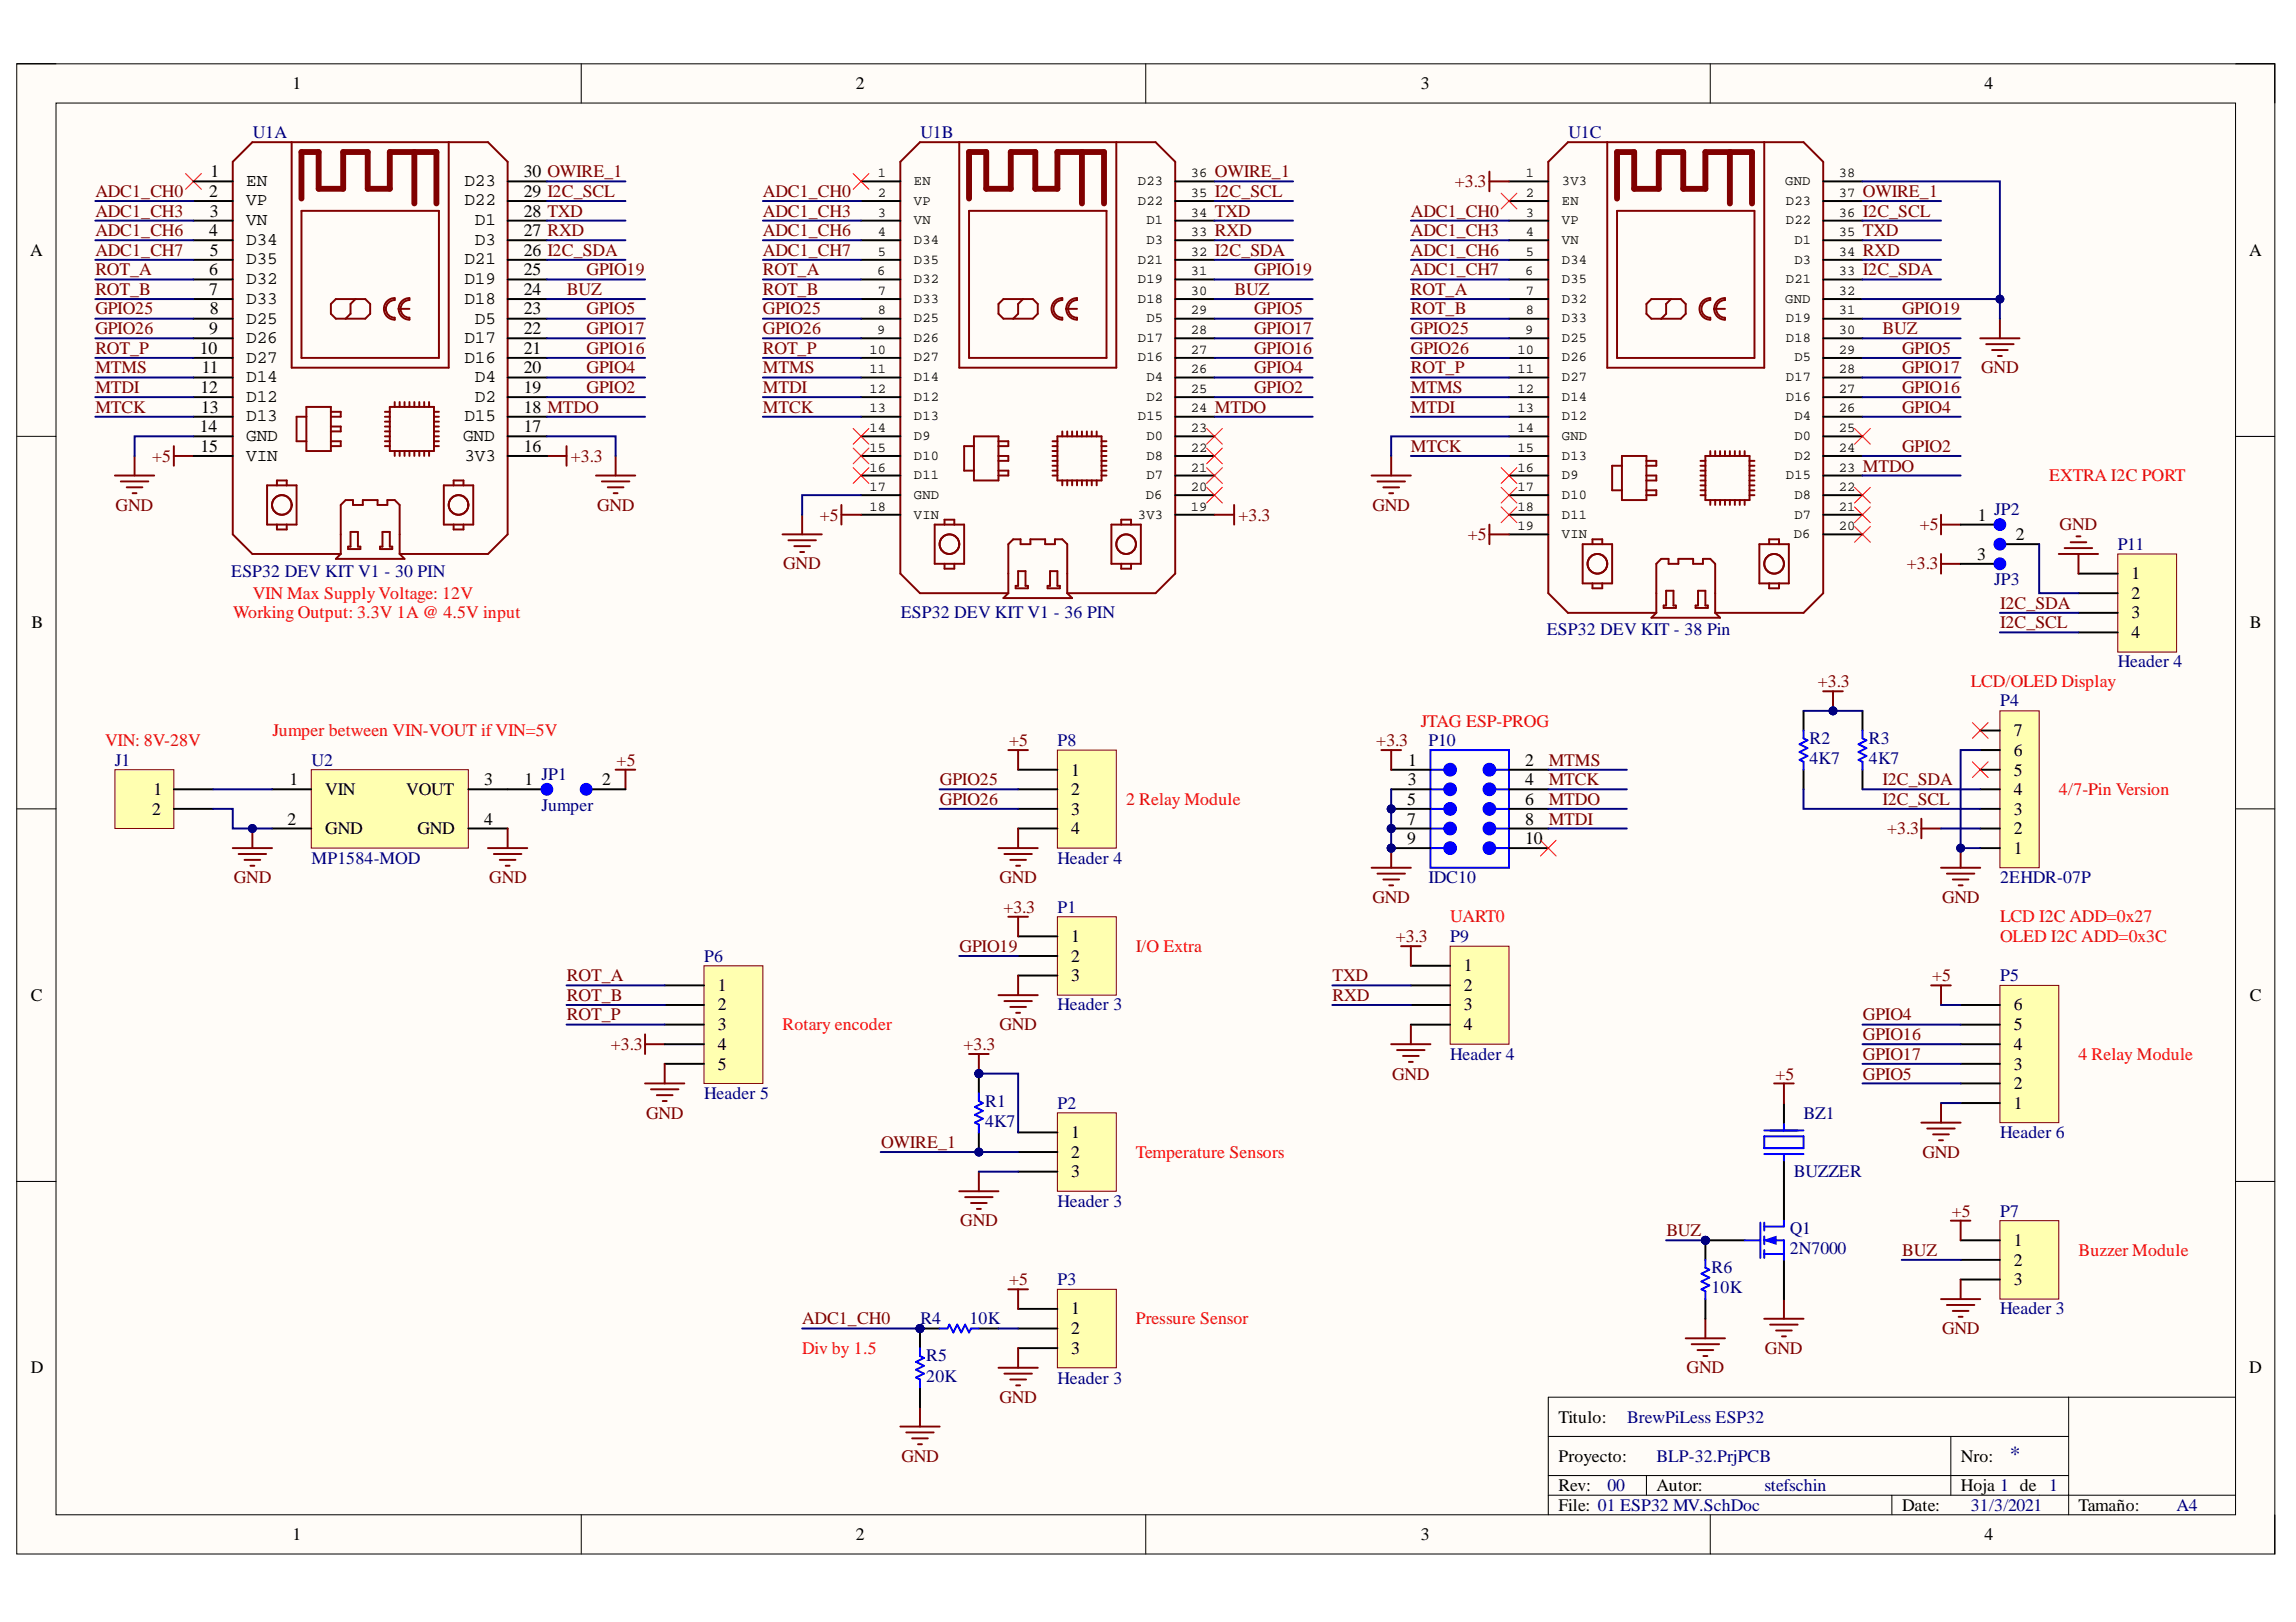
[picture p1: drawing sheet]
<svg xmlns="http://www.w3.org/2000/svg" width="297mm" height="210mm" viewBox="0 0 297 210" stroke-linecap="round" stroke-linejoin="round" font-family="sans-serif">
<defs><g id="words">
<text font-size="2.8" fill="#000080" x="260" y="189.1">*</text>
<g font-size="2.3">
<text x="37.9" y="11.6">1</text>
<text x="110.7" y="11.6">2</text>
<text x="183.8" y="11.6">3</text>
<text x="256.7" y="11.6">4</text>
<text x="27.2" y="23">1</text>
<text x="67.8" y="23">30 OWIRE_1</text>
<text x="27" y="25.5">2</text>
<text x="27.1" y="28">3</text>
<text x="31.9" y="24.1">EN</text>
<text x="31.9" y="26.6">VP</text>
<text x="31.9" y="29.1">VN</text>
<text x="60.1" y="26.6">D22</text>
<text x="60.1" y="24.1">D23</text>
<text x="61.4" y="29.1">D1</text>
<text x="67.8" y="28">28 TXD</text>
<text x="67.8" y="25.5">29 I2C_SCL</text>
<text x="3.9" y="33.1">A</text>
<text x="27" y="30.6">4</text>
<text x="27" y="35.6">6</text>
<text x="27.1" y="33.1">5</text>
<text x="31.9" y="31.7">D34</text>
<text x="31.9" y="34.2">D35</text>
<text x="60.1" y="34.2">D21</text>
<text x="61.4" y="31.7">D3</text>
<text x="67.8" y="35.6">25</text>
<text x="67.8" y="33.1">26 I2C_SDA</text>
<text x="67.8" y="30.6">27 RXD</text>
<text x="291" y="33.1">A</text>
<text x="27" y="38.2">7</text>
<text x="27.1" y="40.7">8</text>
<text x="31.9" y="36.7">D32</text>
<text x="31.9" y="39.3">D33</text>
<text x="31.9" y="41.9">D25</text>
<text x="60.1" y="39.3">D18</text>
<text x="60.1" y="36.7">D19</text>
<text x="61.4" y="41.9">D5</text>
<text x="67.8" y="40.7">23</text>
<text x="67.8" y="38.2">24</text>
<text x="25.9" y="45.8">10</text>
<text x="27" y="43.2">9</text>
<text x="31.9" y="44.4">D26</text>
<text x="31.9" y="46.9">D27</text>
<text x="60.1" y="46.9">D16</text>
<text x="60.1" y="44.4">D17</text>
<text x="67.8" y="45.8">21</text>
<text x="67.8" y="43.2">22</text>
<text x="25.9" y="50.9">12</text>
<text x="26" y="53.4">13</text>
<text x="26.1" y="48.3">11</text>
<text x="31.9" y="49.5">D14</text>
<text x="31.9" y="52">D12</text>
<text x="61.4" y="52">D2</text>
<text x="61.4" y="49.5">D4</text>
<text x="67.8" y="53.4">18 MTDO</text>
<text x="67.8" y="50.9">19</text>
<text x="67.8" y="48.3">20</text>
<text x="25.9" y="56">14</text>
<text x="25.9" y="58.5">15</text>
<text x="31.9" y="54.5">D13</text>
<text x="31.9" y="57.1">GND</text>
<text x="31.9" y="59.6">VIN</text>
<text x="59.9" y="57.1">GND</text>
<text x="60.1" y="59.6">3V3</text>
<text x="60.1" y="54.5">D15</text>
<text x="67.8" y="58.5">16</text>
<text x="67.8" y="56">17</text>
<text x="255.9" y="67.4">1</text>
<text x="260.8" y="69.9">2</text>
<text x="255.8" y="72.4">3</text>
<text x="275.7" y="75">1</text>
<text x="275.7" y="77.5">2</text>
<text x="4.1" y="81.3">B</text>
<text x="275.7" y="80">3</text>
<text x="275.7" y="82.6">4</text>
<text x="291" y="81.3">B</text>
<text x="260.5" y="95.3">7</text>
<text x="37.4" y="101.6">1</text>
<text x="62.6" y="101.6">3</text>
<text x="67.9" y="101.6">1</text>
<text x="77.9" y="101.6">2</text>
<text x="138.6" y="100.4">1</text>
<text x="182.1" y="101.6">3</text>
<text x="182.2" y="99.1">1</text>
<text x="197.3" y="101.6">4</text>
<text x="197.3" y="99.1">2</text>
<text x="260.5" y="100.4">5</text>
<text x="260.5" y="97.8">6</text>
<text x="19.7" y="105.4">2</text>
<text x="19.9" y="102.9">1</text>
<text x="37.2" y="106.7">2</text>
<text x="42.1" y="102.9">VIN</text>
<text x="42.1" y="108">GND</text>
<text x="52.6" y="102.9">VOUT</text>
<text x="54" y="108">GND</text>
<text x="62.6" y="106.7">4</text>
<text x="138.6" y="102.9">2</text>
<text x="138.6" y="105.4">3</text>
<text x="138.6" y="108">4</text>
<text x="182" y="104.2">5</text>
<text x="182" y="106.7">7</text>
<text x="197.3" y="104.2">6</text>
<text x="197.3" y="106.7">8</text>
<text x="260.5" y="108">2</text>
<text x="260.5" y="105.4">3</text>
<text x="260.5" y="102.9">4</text>
<text x="182" y="109.2">9</text>
<text x="197.3" y="109.2">10</text>
<text x="260.5" y="110.5">1</text>
<text x="138.6" y="121.9">1</text>
<text x="138.6" y="124.4">2</text>
<text x="189.4" y="125.7">1</text>
<text x="4" y="129.5">C</text>
<text x="92.9" y="128.2">1</text>
<text x="92.9" y="130.8">2</text>
<text x="138.6" y="127">3</text>
<text x="189.4" y="128.2">2</text>
<text x="189.4" y="130.8">3</text>
<text x="260.5" y="130.8">6</text>
<text x="291" y="129.5">C</text>
<text x="92.9" y="133.3">3</text>
<text x="92.9" y="135.9">4</text>
<text x="189.4" y="133.3">4</text>
<text x="260.5" y="135.9">4</text>
<text x="260.5" y="133.3">5</text>
<text x="92.9" y="138.4">5</text>
<text x="260.5" y="143.5">1</text>
<text x="260.5" y="141">2</text>
<text x="260.5" y="138.4">3</text>
<text x="138.6" y="147.3">1</text>
<text x="138.6" y="149.8">2</text>
<text x="138.6" y="152.4">3</text>
<text x="260.5" y="161.2">1</text>
<text x="260.5" y="163.8">2</text>
<text x="260.5" y="166.3">3</text>
<text x="138.6" y="170.1">1</text>
<text x="138.6" y="172.6">2</text>
<text x="4" y="177.7">D</text>
<text x="138.6" y="175.2">3</text>
<text x="291" y="177.7">D</text>
<text x="201.6" y="184.1">Titulo:</text>
<text x="201.6" y="189.2">Proyecto:</text>
<text x="253.7" y="189.2">Nro:</text>
<text x="201.6" y="195.5">File: 01 ESP32 MV.SchDoc</text>
<text x="201.6" y="193">Rev:</text>
<text x="214.3" y="193">Autor:</text>
<text x="246.1" y="195.5">Date:</text>
<text x="253.7" y="193">Hoja 1 de</text>
<text x="268.9" y="195.5">Tamaño:</text>
<text x="37.9" y="199.3">1</text>
<text x="110.7" y="199.3">2</text>
<text x="183.8" y="199.3">3</text>
<text x="256.7" y="199.3">4</text>
</g>
<g font-size="2.3" fill="#000080">
<text x="32.7" y="17.9">U1A</text>
<text x="119.1" y="17.9">U1B</text>
<text x="202.9" y="17.9">U1C</text>
<text x="258" y="66.6">JP2</text>
<text x="274" y="71.2">P11</text>
<text x="29.9" y="74.6">ESP32 DEV KIT V1 - 30 PIN</text>
<text x="258" y="75.7">JP3</text>
<text x="116.5" y="80">ESP32 DEV KIT V1 - 36 PIN</text>
<text x="200.1" y="82.2">ESP32 DEV KIT - 38 Pin</text>
<text x="274" y="86.4">Header 4</text>
<text x="258.8" y="91.4">P4</text>
<text x="14.9" y="99.1">J1</text>
<text x="40.3" y="99.1">U2</text>
<text x="70.1" y="100.9">JP1</text>
<text x="136.8" y="96.6">P8</text>
<text x="184.8" y="96.6">P10</text>
<text x="234.1" y="96.3">R2</text>
<text x="234.1" y="98.9">4K7</text>
<text x="241.8" y="96.3">R3</text>
<text x="241.8" y="98.9">4K7</text>
<text x="70.1" y="104.9">Jumper</text>
<text x="40.3" y="111.8">MP1584-MOD</text>
<text x="136.8" y="111.8">Header 4</text>
<text x="136.8" y="118.1">P1</text>
<text x="184.8" y="114.3">IDC10</text>
<text x="258.8" y="114.3">2EHDR-07P</text>
<text x="91.1" y="124.4">P6</text>
<text x="187.6" y="121.9">P9</text>
<text x="136.8" y="130.8">Header 3</text>
<text x="258.8" y="127">P5</text>
<text x="187.6" y="137.2">Header 4</text>
<text x="91.1" y="142.2">Header 5</text>
<text x="127.4" y="143.3">R1</text>
<text x="136.8" y="143.5">P2</text>
<text x="127.4" y="145.8">4K7</text>
<text x="233.3" y="144.8">BZ1</text>
<text x="258.8" y="147.3">Header 6</text>
<text x="232.1" y="152.4">BUZZER</text>
<text x="136.8" y="156.2">Header 3</text>
<text x="231.6" y="159.7">Q1</text>
<text x="258.8" y="157.4">P7</text>
<text x="136.8" y="166.3">P3</text>
<text x="221.4" y="164.8">R6</text>
<text x="221.4" y="167.3">10K</text>
<text x="231.6" y="162.3">2N7000</text>
<text x="119.1" y="171.4">R4</text>
<text x="125.4" y="171.4">10K</text>
<text x="258.8" y="170.1">Header 3</text>
<text x="119.8" y="176.2">R5</text>
<text x="119.8" y="178.8">20K</text>
<text x="136.8" y="179">Header 3</text>
<text x="210.5" y="184.1">BrewPiLess ESP32</text>
<text x="214.3" y="189.2">BLP-32.PrjPCB</text>
<text x="208" y="193">00</text>
<text x="228.3" y="193">stefschin</text>
<text x="255" y="195.5">31/3/2021</text>
<text x="265.1" y="193">1</text>
<text x="281.6" y="195.5">A4</text>
</g>
<g font-size="2.3" fill="#800000">
<text x="157.2" y="23">OWIRE_1</text>
<text x="12.3" y="25.5">ADC1_CH0</text>
<text x="12.3" y="28">ADC1_CH3</text>
<text x="98.7" y="25.5">ADC1_CH0</text>
<text x="98.7" y="28">ADC1_CH3</text>
<text x="157.2" y="25.5">I2C_SCL</text>
<text x="157.2" y="28">TXD</text>
<text x="182.5" y="28">ADC1_CH0</text>
<text x="188.2" y="24.2">+3.3</text>
<text x="241" y="28">I2C_SCL</text>
<text x="241" y="25.5">OWIRE_1</text>
<text x="12.3" y="35.6">ROT_A</text>
<text x="12.3" y="30.6">ADC1_CH6</text>
<text x="12.3" y="33.1">ADC1_CH7</text>
<text x="75.9" y="35.6">GPIO19</text>
<text x="98.7" y="35.6">ROT_A</text>
<text x="98.7" y="30.6">ADC1_CH6</text>
<text x="98.7" y="33.1">ADC1_CH7</text>
<text x="157.2" y="33.1">I2C_SDA</text>
<text x="157.2" y="30.6">RXD</text>
<text x="162.3" y="35.6">GPIO19</text>
<text x="182.5" y="30.6">ADC1_CH3</text>
<text x="182.5" y="33.1">ADC1_CH6</text>
<text x="182.5" y="35.6">ADC1_CH7</text>
<text x="241" y="35.6">I2C_SDA</text>
<text x="241" y="30.6">TXD</text>
<text x="241" y="33.1">RXD</text>
<text x="12.3" y="38.2">ROT_B</text>
<text x="12.3" y="40.7">GPIO25</text>
<text x="73.4" y="38.2">BUZ</text>
<text x="75.9" y="40.7">GPIO5</text>
<text x="98.7" y="38.2">ROT_B</text>
<text x="98.7" y="40.7">GPIO25</text>
<text x="159.7" y="38.2">BUZ</text>
<text x="162.3" y="40.7">GPIO5</text>
<text x="182.5" y="38.2">ROT_A</text>
<text x="182.5" y="40.7">ROT_B</text>
<text x="246.1" y="40.7">GPIO19</text>
<text x="12.3" y="45.8">ROT_P</text>
<text x="12.3" y="43.2">GPIO26</text>
<text x="75.9" y="45.8">GPIO16</text>
<text x="75.9" y="43.2">GPIO17</text>
<text x="98.7" y="45.8">ROT_P</text>
<text x="98.7" y="43.2">GPIO26</text>
<text x="162.3" y="45.8">GPIO16</text>
<text x="162.3" y="43.2">GPIO17</text>
<text x="182.5" y="43.2">GPIO25</text>
<text x="182.5" y="45.8">GPIO26</text>
<text x="243.6" y="43.2">BUZ</text>
<text x="246.1" y="45.8">GPIO5</text>
<text x="12.3" y="48.3">MTMS</text>
<text x="12.3" y="50.9">MTDI</text>
<text x="12.3" y="53.4">MTCK</text>
<text x="75.9" y="48.3">GPIO4</text>
<text x="75.9" y="50.9">GPIO2</text>
<text x="98.7" y="48.3">MTMS</text>
<text x="98.7" y="50.9">MTDI</text>
<text x="98.7" y="53.4">MTCK</text>
<text x="157.2" y="53.4">MTDO</text>
<text x="162.3" y="48.3">GPIO4</text>
<text x="162.3" y="50.9">GPIO2</text>
<text x="182.5" y="48.3">ROT_P</text>
<text x="182.5" y="50.9">MTMS</text>
<text x="182.5" y="53.4">MTDI</text>
<text x="246.1" y="50.9">GPIO16</text>
<text x="246.1" y="48.3">GPIO17</text>
<text x="246.1" y="53.4">GPIO4</text>
<text x="256.3" y="48.3">GND</text>
<text x="19.7" y="59.8">+5</text>
<text x="73.9" y="59.8">+3.3</text>
<text x="182.5" y="58.5">MTCK</text>
<text x="246.1" y="58.5">GPIO2</text>
<text x="241" y="61">MTDO</text>
<text x="15" y="66.1">GND</text>
<text x="77.2" y="66.1">GND</text>
<text x="106.1" y="67.4">+5</text>
<text x="160.2" y="67.4">+3.3</text>
<text x="177.6" y="66.1">GND</text>
<text x="189.9" y="69.9">+5</text>
<text x="248.4" y="68.6">+5</text>
<text x="266.5" y="68.6">GND</text>
<text x="101.3" y="73.7">GND</text>
<text x="246.7" y="73.7">+3.3</text>
<text x="258.8" y="81.3">I2C_SCL</text>
<text x="258.8" y="78.8">I2C_SDA</text>
<text x="235.2" y="88.9">+3.3</text>
<text x="79.8" y="99.1">+5</text>
<text x="121.6" y="101.6">GPIO25</text>
<text x="130.6" y="96.6">+5</text>
<text x="178.1" y="96.6">+3.3</text>
<text x="200.4" y="99.1">MTMS</text>
<text x="200.4" y="101.6">MTCK</text>
<text x="243.6" y="101.6">I2C_SDA</text>
<text x="121.6" y="104.2">GPIO26</text>
<text x="200.4" y="106.7">MTDI</text>
<text x="200.4" y="104.2">MTDO</text>
<text x="243.6" y="104.2">I2C_SCL</text>
<text x="244.1" y="108">+3.3</text>
<text x="30.3" y="114.3">GND</text>
<text x="63.3" y="114.3">GND</text>
<text x="129.3" y="114.3">GND</text>
<text x="129.8" y="118.1">+3.3</text>
<text x="177.6" y="116.8">GND</text>
<text x="251.2" y="116.8">GND</text>
<text x="124.1" y="123.2">GPIO19</text>
<text x="180.6" y="121.9">+3.3</text>
<text x="73.4" y="127">ROT_A</text>
<text x="73.4" y="129.5">ROT_B</text>
<text x="172.4" y="127">TXD</text>
<text x="172.4" y="129.5">RXD</text>
<text x="250" y="127">+5</text>
<text x="73.4" y="132">ROT_P</text>
<text x="79" y="135.9">+3.3</text>
<text x="124.6" y="135.9">+3.3</text>
<text x="129.3" y="133.3">GND</text>
<text x="241" y="134.6">GPIO16</text>
<text x="241" y="137.2">GPIO17</text>
<text x="241" y="132">GPIO4</text>
<text x="180.1" y="139.7">GND</text>
<text x="229.7" y="139.7">+5</text>
<text x="241" y="139.7">GPIO5</text>
<text x="83.6" y="144.8">GND</text>
<text x="114" y="148.6">OWIRE_1</text>
<text x="248.7" y="149.8">GND</text>
<text x="124.2" y="158.7">GND</text>
<text x="215.6" y="160">BUZ</text>
<text x="252.5" y="157.4">+5</text>
<text x="130.6" y="166.3">+5</text>
<text x="246.1" y="162.5">BUZ</text>
<text x="103.8" y="171.4">ADC1_CH0</text>
<text x="251.2" y="172.6">GND</text>
<text x="218.2" y="177.7">GND</text>
<text x="228.3" y="175.2">GND</text>
<text x="129.3" y="181.6">GND</text>
<text x="116.6" y="189.2">GND</text>
</g>
<g font-size="2.3" fill="#f00">
<text x="265.1" y="62.3">EXTRA I2C PORT</text>
<text x="32.7" y="77.5">VIN Max Supply Voltage: 12V</text>
<text x="30.2" y="80">Working Output: 3.3V 1A @ 4.5V input</text>
<text x="255" y="88.9">LCD/OLED Display</text>
<text x="35.2" y="95.3">Jumper between VIN-VOUT ifVIN=5V</text>
<text x="183.8" y="94">JTAG ESP-PROG</text>
<text x="13.6" y="96.6">VIN: 8V-28V</text>
<text x="145.7" y="104.2">2 Relay Module</text>
<text x="266.4" y="102.9">4/7-Pin Version</text>
<text x="187.6" y="119.4">UART0</text>
<text x="258.8" y="119.4">LCD I2C ADD=0x27</text>
<text x="147" y="123.2">I/O Extra</text>
<text x="258.8" y="121.9">OLED I2C ADD=0x3C</text>
<text x="101.2" y="133.3">Rotary encoder</text>
<text x="268.9" y="137.2">4 Relay Module</text>
<text x="147" y="149.8">Temperature Sensors</text>
<text x="268.9" y="162.5">Buzzer Module</text>
<text x="147" y="171.4">Pressure Sensor</text>
<text x="103.8" y="175.2">Div by 1.5</text>
</g>
<g font-size="1.8">
<text x="113.6" y="23">1</text>
<text x="118.2" y="24">EN</text>
<text x="147.2" y="24">D23</text>
<text x="154.1" y="23">36</text>
<text x="197.4" y="23">1</text>
<text x="202.1" y="24">3V3</text>
<text x="231" y="24">GND</text>
<text x="237.9" y="23">38</text>
<text x="113.6" y="25.5">2</text>
<text x="113.6" y="28">3</text>
<text x="118.2" y="26.5">VP</text>
<text x="118.2" y="29">VN</text>
<text x="147.2" y="26.5">D22</text>
<text x="148.3" y="29">D1</text>
<text x="154.1" y="28">34</text>
<text x="154.1" y="25.5">35</text>
<text x="197.4" y="25.5">2</text>
<text x="197.4" y="28">3</text>
<text x="202.1" y="26.5">EN</text>
<text x="202.1" y="29">VP</text>
<text x="231" y="29">D22</text>
<text x="231" y="26.5">D23</text>
<text x="237.9" y="28">36</text>
<text x="237.9" y="25.5">37</text>
<text x="113.5" y="35.6">6</text>
<text x="113.6" y="30.6">4</text>
<text x="113.6" y="33.1">5</text>
<text x="118.2" y="31.6">D34</text>
<text x="118.2" y="34.1">D35</text>
<text x="147.2" y="34.1">D21</text>
<text x="148.3" y="31.6">D3</text>
<text x="154.1" y="35.6">31</text>
<text x="154.1" y="33.1">32</text>
<text x="154.1" y="30.6">33</text>
<text x="197.3" y="35.6">6</text>
<text x="197.4" y="30.6">4</text>
<text x="197.4" y="33.1">5</text>
<text x="202.1" y="31.6">VN</text>
<text x="202.1" y="34.1">D34</text>
<text x="232.1" y="34.1">D3</text>
<text x="232.1" y="31.6">D1</text>
<text x="237.9" y="35.6">33</text>
<text x="237.9" y="33.1">34</text>
<text x="237.9" y="30.6">35</text>
<text x="113.6" y="38.2">7</text>
<text x="113.6" y="40.7">8</text>
<text x="118.2" y="36.6">D32</text>
<text x="118.2" y="39.2">D33</text>
<text x="118.2" y="41.7">D25</text>
<text x="147.2" y="39.2">D18</text>
<text x="147.2" y="36.6">D19</text>
<text x="148.3" y="41.7">D5</text>
<text x="154.1" y="40.7">29</text>
<text x="154.1" y="38.2">30</text>
<text x="197.4" y="38.2">7</text>
<text x="197.4" y="40.7">8</text>
<text x="202.1" y="36.6">D35</text>
<text x="202.1" y="39.2">D32</text>
<text x="202.1" y="41.7">D33</text>
<text x="231" y="39.2">GND</text>
<text x="231" y="41.7">D19</text>
<text x="231" y="36.6">D21</text>
<text x="237.9" y="40.7">31</text>
<text x="237.9" y="38.2">32</text>
<text x="112.5" y="45.8">10</text>
<text x="113.5" y="43.2">9</text>
<text x="118.2" y="44.2">D26</text>
<text x="118.2" y="46.8">D27</text>
<text x="147.2" y="46.8">D16</text>
<text x="147.2" y="44.2">D17</text>
<text x="154.1" y="45.8">27</text>
<text x="154.1" y="43.2">28</text>
<text x="196.3" y="45.8">10</text>
<text x="197.3" y="43.2">9</text>
<text x="202.1" y="44.2">D25</text>
<text x="202.1" y="46.8">D26</text>
<text x="231" y="44.2">D18</text>
<text x="232.1" y="46.8">D5</text>
<text x="237.9" y="45.8">29</text>
<text x="237.9" y="43.2">30</text>
<text x="112.5" y="48.3">11</text>
<text x="112.5" y="50.8">12</text>
<text x="112.5" y="53.3">13</text>
<text x="118.2" y="49.3">D14</text>
<text x="118.2" y="51.8">D12</text>
<text x="148.3" y="51.8">D2</text>
<text x="148.3" y="49.3">D4</text>
<text x="154.1" y="53.3">24</text>
<text x="154.1" y="50.8">25</text>
<text x="154.1" y="48.3">26</text>
<text x="196.3" y="48.3">11</text>
<text x="196.3" y="50.8">12</text>
<text x="196.3" y="53.3">13</text>
<text x="202.1" y="49.3">D27</text>
<text x="202.1" y="51.8">D14</text>
<text x="231" y="51.8">D16</text>
<text x="231" y="49.3">D17</text>
<text x="237.9" y="53.3">26</text>
<text x="237.9" y="50.8">27</text>
<text x="237.9" y="48.3">28</text>
<text x="112.5" y="56">14</text>
<text x="112.5" y="58.5">15</text>
<text x="118.2" y="54.4">D13</text>
<text x="118.2" y="57">D9</text>
<text x="118.2" y="59.5">D10</text>
<text x="147.2" y="54.4">D15</text>
<text x="148.3" y="57">D0</text>
<text x="148.3" y="59.5">D8</text>
<text x="154.1" y="56">23</text>
<text x="154.1" y="58.5">22</text>
<text x="196.3" y="58.5">15</text>
<text x="196.3" y="56">14</text>
<text x="202.1" y="54.4">D12</text>
<text x="202.1" y="59.5">D13</text>
<text x="202.1" y="57">GND</text>
<text x="232.1" y="57">D0</text>
<text x="232.1" y="59.5">D2</text>
<text x="232.1" y="54.4">D4</text>
<text x="237.9" y="56">25</text>
<text x="237.9" y="58.5">24</text>
<text x="112.5" y="63.6">17</text>
<text x="112.5" y="61">16</text>
<text x="118.2" y="64.6">GND</text>
<text x="118.2" y="62">D11</text>
<text x="148.2" y="64.6">D6</text>
<text x="148.3" y="62">D7</text>
<text x="154.1" y="63.6">20</text>
<text x="154.1" y="61">21</text>
<text x="196.3" y="61">16</text>
<text x="196.3" y="63.6">17</text>
<text x="202.1" y="62">D9</text>
<text x="202.1" y="64.6">D10</text>
<text x="231" y="62">D15</text>
<text x="232.1" y="64.6">D8</text>
<text x="237.9" y="61">23</text>
<text x="237.9" y="63.6">22</text>
<text x="112.5" y="66.1">18</text>
<text x="118.2" y="67.1">VIN</text>
<text x="147.2" y="67.1">3V3</text>
<text x="154.1" y="66.1">19</text>
<text x="196.3" y="68.6">19</text>
<text x="196.3" y="66.1">18</text>
<text x="202.1" y="69.6">VIN</text>
<text x="202.1" y="67.1">D11</text>
<text x="232.1" y="69.6">D6</text>
<text x="232.1" y="67.1">D7</text>
<text x="237.9" y="68.6">20</text>
<text x="237.9" y="66.1">21</text>
</g>
</g></defs>
<path d="M2.2 8.3h292.1v192.8h-292.1z" fill-rule="evenodd" fill="#fffcf8"/>
<path d="M2.2 8.3h292.1v192.8h-292.1z" fill="none" stroke="#000" stroke-width=".13"/>
<path d="M7.2 13.3h282v182.7h-282z" fill-rule="evenodd" fill="#fffcf8"/>
<g fill="none" stroke="#000" stroke-width=".13">
<path d="M2.2 8.3h5M7.2 13.3h282v182.7h-282zM75.2 8.3v5M148.2 8.3v5M221.3 8.3v5M289.2 8.3h5.1v5M2.2 56.5h5M289.2 56.5h5.1M2.2 104.7h5M289.2 104.7h5.1M2.2 152.9h5M289.2 152.9h5.1"/>
<path d="M75.2 196v5.1M148.2 196v5.1M200.3 185.9h67.3M200.3 193.5h88.9M200.3 191h67.3M213 191v2.5M221.3 196v5.1M244.8 193.5v2.5M252.4 185.9v7.6M267.6 180.8v15.2M289.2 180.8h-88.9v15.2M294.3 196v5.1"/>
</g>
<g fill="none" stroke="#800000" stroke-width=".25">
<path d="M17.4 59v2.5M70.8 59h2.5M73.3 57.7v2.6M79.6 59v2.5M14.9 61.5h5M15.6 62.3h3.6M16.4 63.1h2M17.2 63.8h.5M77.1 61.5h5.1M77.9 62.3h3.5M78.6 63.1h2.1M79.4 63.8h.5"/>
<path d="M83.5 133.9v2.5M83.5 135.1h2.5"/>
</g>
<path d="M24 22.5l2 2M26 22.5l-2 2" fill="none" stroke="#f00" stroke-width=".13"/>
<path d="M136.8 144h7.6v10.2h-7.6z" fill-rule="evenodd" fill="#ffffb0"/>
<path d="M136.8 144h7.6v10.2h-7.6z" fill="none" stroke="#800000" stroke-width=".13"/>
<path d="M131.7 146.5h5.1M131.7 149.1h5.1M131.7 151.6h5.1" fill="none" stroke="#000" stroke-width=".25"/>
<path d="M125.4 136.4h2.5M126.6 136.4v2.5M124.1 154.2h5.1M124.9 154.9h3.5M125.6 155.7h2.1M126.4 156.4h.5M126.6 151.6v2.6" fill="none" stroke="#800000" stroke-width=".25"/>
<circle cx="126.6" cy="138.9" r=".51" fill="#000080"/>
<circle cx="126.6" cy="138.9" r=".51" fill="none" stroke="#000080" stroke-width=".13"/>
<g fill="none" stroke="#800000" stroke-width=".25">
<path d="M37.7 18.4v29.2h20.4v-29.2M39 27.3h17.8v19h-17.8zM42.8 39.3l.6-.6h3.9l.6 .6v1.3l-.6 .6h-3.9l-.6-.6zM46 38.7l-.7 .6v1.3l-.6 .6M49.9 39.1l.3-.3 .4-.2h.5v.2a1.14 1.14 0 0 0-1.2 1.2 1.14 1.14 0 0 0 1.2 1.1v.3a1.4 1.4 0 0 1-1.3-.8 1.4 1.4 0 0 1 .1-1.5zM51.6 40h1.4M51.8 39.1l.3-.3 .4-.2h.5v.2a1.14 1.14 0 0 0-1.2 1.2 1.14 1.14 0 0 0 1.2 1.1v.3a1.4 1.4 0 0 1-1.3-.8 1.4 1.4 0 0 1 .1-1.5zM22.5 57.7v2.6M22.5 59h2.5M39.6 53.9h-1.2v3.2h1.2M39.6 52.7h3.2v5.7h-3.2zM42.8 53.3h1.3v.6h-1.3"/>
<path d="M42.8 57.1h1.3v.6h-1.3M42.8 55.2h1.3v.6h-1.3M49.8 53.9h.6M49.8 57.1h.6M49.8 57.7h.6M49.8 55.8h.6M49.8 55.2h.6M49.8 53.3h.6M49.8 56.5h.6M49.8 54.6h.6M50.4 52.7h5.7v5.7h-5.7zM51.1 52v.7"/>
<path d="M51.1 58.4v.6M51.7 52v.7M51.7 58.4v.6M52.3 52v.7M52.3 58.4v.6M53 52v.7M53 58.4v.6M53.6 52v.7M53.6 58.4v.6M54.2 52v.7M54.2 58.4v.6M54.9 52v.7"/>
<path d="M54.9 58.4v.6M55.5 52v.7M55.5 58.4v.6M56.1 53.9h.7M56.1 57.1h.7M56.1 57.7h.7M56.1 55.8h.7M56.1 55.2h.7M56.1 53.3h.7M56.1 56.5h.7M56.1 54.6h.7M34.6 62.8h3.8v5.1h-3.8z"/>
<path d="M35.8 62.8v-.6h1.3v.6M35.8 67.9v.6h1.3v-.6M44.1 71.7h-11.4l-2.6-2.5v-48.3l2.6-2.5h30.4l2.6 2.5v48.3l-2.6 2.5h-11.4M44.1 71.7v-6.4l.6-.6h1v.6h1.2v-.6h1.9v.6h1.3v-.6h1l.6 .6v6.4M44.1 71.7l-.7 .6h8.9l-.6-.6M45.3 68.8h1v1.9h.3v.4h-1.6v-.4h.3zM49.5 68.8h.9v1.9h.3v.4h-1.5v-.4h.3zM57.4 62.8h3.8v5.1h-3.8zM58.7 62.8v-.6h1.3v.6M58.7 67.9v.6h1.3v-.6M249.8 127.5h2.6M251.1 127.5v2.6"/>
<circle cx="36.5" cy="65.3" r="1.27"/>
<circle cx="59.3" cy="65.3" r="1.27"/>
</g>
<path d="M53.6 19.7v6.6M39 25.7v-6h2.2v4.7h3.2v-4.7h3.2v4.7h2.8v-4.7h6.1v6.6" fill="none" stroke="#800000" stroke-width=".76"/>
<g fill="none" stroke="#000" stroke-width=".25">
<path d="M25 38.7h5.1M25 36.2h5.1M25 33.6h5.1M25 31.1h5.1M25 28.6h5.1M25 26h5.1M25 23.5h5.1M65.7 38.7h5.1M65.7 36.2h5.1M65.7 33.6h5.1M65.7 31.1h5.1M65.7 28.6h5.1"/>
<path d="M65.7 26h5.1M65.7 23.5h5.1M25 59h5.1M25 56.5h5.1M25 53.9h5.1M25 51.4h5.1M25 48.9h5.1M25 46.3h5.1M25 43.8h5.1M25 41.2h5.1M65.7 59h5.1M65.7 56.5h5.1"/>
<path d="M65.7 53.9h5.1M65.7 51.4h5.1M65.7 48.9h5.1M65.7 46.3h5.1M65.7 43.8h5.1M65.7 41.2h5.1"/>
</g>
<path d="M136.8 166.9h7.6v10.1h-7.6z" fill-rule="evenodd" fill="#ffffb0"/>
<path d="M136.8 166.9h7.6v10.1h-7.6z" fill="none" stroke="#800000" stroke-width=".13"/>
<path d="M131.7 169.4h5.1M131.7 171.9h5.1M131.7 174.5h5.1" fill="none" stroke="#000" stroke-width=".25"/>
<path d="M258.7 127.5h7.6v17.8h-7.6z" fill-rule="evenodd" fill="#ffffb0"/>
<path d="M258.7 127.5h7.6v17.8h-7.6z" fill="none" stroke="#800000" stroke-width=".13"/>
<path d="M253.7 137.7h5M253.7 135.1h5M253.7 132.6h5M253.7 130.1h5M253.7 142.7h5M253.7 140.2h5" fill="none" stroke="#000" stroke-width=".25"/>
<path d="M91.1 125h7.6v15.2h-7.6z" fill-rule="evenodd" fill="#ffffb0"/>
<path d="M91.1 125h7.6v15.2h-7.6z" fill="none" stroke="#800000" stroke-width=".13"/>
<path d="M86 127.5h5.1M86 130.1h5.1M86 132.6h5.1M86 135.1h5.1M86 137.7h5.1" fill="none" stroke="#000" stroke-width=".25"/>
<path d="M235.9 89.5h2.5M237.1 89.5v2.5M86 137.7v2.5M83.5 140.2h5M84.2 141h3.6M85 141.7h2M85.7 142.5h.6M248.6 145.3h5.1M249.3 146h3.6M250.1 146.8h2M250.9 147.6h.5M251.1 142.7v2.6" fill="none" stroke="#800000" stroke-width=".25"/>
<circle cx="237.1" cy="92" r=".51" fill="#000080"/>
<circle cx="237.1" cy="92" r=".51" fill="none" stroke="#000080" stroke-width=".13"/>
<path d="M129.2 177h5.1M129.9 177.8h3.6M130.4 166.9h2.6M130.7 178.5h2M131.5 179.3h.5M131.7 166.9v2.5M131.7 174.5v2.5M116.5 184.6h5.1M117.2 185.4h3.6M118 186.1h2M118.8 186.9h.5M119 182.1v2.5" fill="none" stroke="#800000" stroke-width=".25"/>
<path d="M258.7 158h7.6v10.1h-7.6z" fill-rule="evenodd" fill="#ffffb0"/>
<path d="M258.7 158h7.6v10.1h-7.6z" fill="none" stroke="#800000" stroke-width=".13"/>
<path d="M253.7 160.5h5M253.7 163h5M253.7 165.6h5" fill="none" stroke="#000" stroke-width=".25"/>
<path d="M251.1 168.1h5.1M251.9 168.9h3.5M252.6 169.6h2.1M253.4 170.4h.5M253.7 165.6v2.5" fill="none" stroke="#800000" stroke-width=".25"/>
<path d="M40.3 99.6h20.3v10.2h-20.3z" fill-rule="evenodd" fill="#ffffb0"/>
<path d="M40.3 99.6h20.3v10.2h-20.3z" fill="none" stroke="#800000" stroke-width=".13"/>
<path d="M35.2 102.1h5.1M35.2 107.2h5.1M60.6 102.1h5.1M60.6 107.2h5.1" fill="none" stroke="#000" stroke-width=".25"/>
<path d="M79.6 99.6h2.6M80.9 99.6v2.5M30.1 109.8h5.1M30.9 110.5h3.5M31.6 111.3h2.1M32.4 112h.5M32.7 107.2v2.6" fill="none" stroke="#800000" stroke-width=".25"/>
<circle cx="32.6" cy="107.2" r=".51" fill="#000080"/>
<circle cx="32.6" cy="107.2" r=".51" fill="none" stroke="#000080" stroke-width=".13"/>
<path d="M63.1 109.8h5.1M63.9 110.5h3.6M64.7 111.3h2M65.4 112h.5M65.7 107.2v2.6" fill="none" stroke="#800000" stroke-width=".25"/>
<path d="M65.7 102.1h5.1M75.8 102.1h5.1" fill="none" stroke="#000" stroke-width=".25"/>
<circle cx="75.8" cy="102.1" r=".76" fill="#00f"/>
<circle cx="75.8" cy="102.1" r=".76" fill="none" stroke="#00f" stroke-width=".13"/>
<circle cx="70.8" cy="102.1" r=".76" fill="#00f"/>
<circle cx="70.8" cy="102.1" r=".76" fill="none" stroke="#00f" stroke-width=".13"/>
<path d="M228.2 147.1h5.1v1.5h-5.1zM228.2 146.3h5.1M228.2 149.3h5.1M230.8 145.3v1M230.8 149.3v1.1" fill="none" stroke="#00f" stroke-width=".25"/>
<path d="M230.8 142.7v2.6M230.8 150.4v2.5" fill="none" stroke="#000" stroke-width=".25"/>
<g fill="none" stroke="#800000" stroke-width=".25">
<path d="M229.5 140.2h2.6M230.8 140.2v2.5M252.4 158h2.5M253.7 158v2.5M218.1 173.2h5.1M218.9 174h3.5M219.6 174.7h2M220.4 175.5h.5M220.6 170.7v2.5M228.2 170.7h5.1M229 171.4h3.6M229.8 172.2h2"/>
<path d="M230.5 172.9h.5M230.8 168.1v2.6"/>
</g>
<path d="M136.8 118.6h7.6v10.2h-7.6z" fill-rule="evenodd" fill="#ffffb0"/>
<path d="M136.8 118.6h7.6v10.2h-7.6z" fill="none" stroke="#800000" stroke-width=".13"/>
<g fill="none" stroke="#000" stroke-width=".25">
<path d="M111.4 38.7h5.1M111.4 36.2h5.1M111.4 33.6h5.1M111.4 31.1h5.1M111.4 28.6h5.1M111.4 26h5.1M111.4 23.5h5.1M152 38.7h5.1M152 36.2h5.1M152 33.6h5.1M152 31.1h5.1M152 28.6h5.1"/>
<path d="M152 26h5.1M152 23.5h5.1M195.2 38.7h5.1M195.2 36.2h5.1M195.2 33.6h5.1M195.2 31.1h5.1M195.2 28.6h5.1M195.2 26h5.1M195.2 23.5h5.1M235.9 38.7h5.1M235.9 36.2h5.1M235.9 33.6h5.1"/>
<path d="M235.9 31.1h5.1M235.9 28.6h5.1M235.9 26h5.1M235.9 23.5h5.1M111.4 56.5h5.1M111.4 53.9h5.1M111.4 51.4h5.1M111.4 48.9h5.1M111.4 46.3h5.1M111.4 43.8h5.1M111.4 41.2h5.1M111.4 59h5.1"/>
<path d="M152 56.5h5.1M152 53.9h5.1M152 51.4h5.1M152 48.9h5.1M152 46.3h5.1M152 43.8h5.1M152 41.2h5.1M152 59h5.1M195.2 56.5h5.1M195.2 53.9h5.1M195.2 51.4h5.1M195.2 48.9h5.1"/>
<path d="M195.2 46.3h5.1M195.2 43.8h5.1M195.2 41.2h5.1M195.2 59h5.1M235.9 56.5h5.1M235.9 53.9h5.1M235.9 51.4h5.1M235.9 48.9h5.1M235.9 46.3h5.1M235.9 43.8h5.1M235.9 41.2h5.1M235.9 59h5.1"/>
<path d="M111.4 66.6h5.1M111.4 64.1h5.1M111.4 61.5h5.1M152 66.6h5.1M152 64.1h5.1M152 61.5h5.1M195.2 66.6h5.1M195.2 64.1h5.1M195.2 61.5h5.1M195.2 69.2h5.1M235.9 66.6h5.1M235.9 64.1h5.1"/>
<path d="M235.9 61.5h5.1M235.9 69.2h5.1M131.7 121.2h5.1M131.7 123.7h5.1M131.7 126.2h5.1"/>
</g>
<g fill="none" stroke="#800000" stroke-width=".25">
<path d="M124.1 18.4v29.2h20.3v-29.2M207.9 18.4v29.2h20.3v-29.2M125.4 27.3h17.8v19h-17.8zM129.2 39.3l.6-.6h3.8l.7 .6v1.3l-.7 .6h-3.8l-.6-.6zM132.4 38.7l-.7 .6v1.3l-.6 .6M136.3 39.1l.3-.3 .4-.2h.4v.2a1.14 1.14 0 0 0-1.1 1.2 1.14 1.14 0 0 0 1.1 1.1v.3a1.4 1.4 0 0 1-1.2-.8 1.4 1.4 0 0 1 .1-1.5zM137.9 40h1.4M138.2 39.1l.3-.3 .4-.2h.4v.2a1.14 1.14 0 0 0-1.1 1.2 1.14 1.14 0 0 0 1.1 1.1v.3a1.4 1.4 0 0 1-1.2-.8 1.4 1.4 0 0 1 .1-1.5zM192.7 22.2v2.6M192.7 23.5h2.5M209.2 27.3h17.8v19h-17.8zM213 39.3l.6-.6h3.8l.7 .6v1.3l-.7 .6h-3.8l-.6-.6z"/>
<path d="M216.2 38.7l-.7 .6v1.3l-.6 .6M220.1 39.1l.3-.3 .4-.2h.5v.2a1.14 1.14 0 0 0-1.2 1.2 1.14 1.14 0 0 0 1.2 1.1v.3a1.4 1.4 0 0 1-1.3-.8 1.4 1.4 0 0 1 .1-1.5zM221.8 40h1.4M222 39.1l.3-.3 .4-.2h.5v.2a1.14 1.14 0 0 0-1.2 1.2 1.14 1.14 0 0 0 1.2 1.1v.3a1.4 1.4 0 0 1-1.3-.8 1.4 1.4 0 0 1 .1-1.5zM126 57.7h-1.3v3.2h1.3M126 56.5h3.2v5.7h-3.2zM129.2 57.1h1.2v.6h-1.2M129.2 59h1.2v.6h-1.2M136.2 57.7h.6M136.2 59.6h.6M136.2 59h.6M136.2 57.1h.6"/>
<path d="M136.2 58.4h.6M136.8 56.5h5.7v5.7h-5.7zM137.4 55.8v.7M138.1 55.8v.7M138.7 55.8v.7M139.3 55.8v.7M140 55.8v.7M140.6 55.8v.7M141.2 55.8v.7M141.9 55.8v.7M142.5 57.7h.7M142.5 59.6h.7"/>
<path d="M142.5 59h.7M142.5 57.1h.7M142.5 58.4h.7M180 59v2.5M209.8 59h3.2v5.7h-3.2zM213 59.6h1.3v.7h-1.3M220 59.6h.6M220.6 59h5.7v5.7h-5.7zM221.3 58.4v.6M221.9 58.4v.6M222.5 58.4v.6M223.2 58.4v.6"/>
<path d="M223.8 58.4v.6M224.4 58.4v.6M225.1 58.4v.6M225.7 58.4v.6M226.3 59.6h.7M256.2 43.8h5.1M257 44.5h3.5M257.7 45.3h2M258.5 46.1h.5M258.7 41.2v2.6M101.2 69.2h5.1M102 69.9h3.6"/>
<path d="M102.8 70.7h2M103.5 71.4h.5M103.8 66.6v2.6M108.9 66.6h2.5M108.9 65.3v2.6M120.9 67.9h3.8v5.1h-3.8zM122.2 67.9v-.6h1.3v.6M122.2 73v.6h1.3v-.6M129.2 60.9h1.2v.6h-1.2M130.4 76.8h-11.4l-2.5-2.6v-53.3l2.5-2.5h30.5l2.5 2.5v53.3l-2.5 2.6h-11.4M130.4 76.8v-6.4l.7-.6h.9v.6h1.3v-.6h1.9v.6h1.3v-.6h.9l.7 .6v6.4M130.4 76.8l-.6 .6h8.9l-.6-.6"/>
<path d="M131.7 73.9h1v1.9h.3v.3h-1.6v-.3h.3zM135.8 73.9h1v1.9h.3v.3h-1.6v-.3h.3zM136.2 60.9h.6M136.2 61.5h.6M136.2 60.3h.6M137.4 62.2v.6M138.1 62.2v.6M138.7 62.2v.6M139.3 62.2v.6M140 62.2v.6M140.6 62.2v.6M141.2 62.2v.6"/>
<path d="M141.9 62.2v.6M142.5 60.9h.7M142.5 61.5h.7M142.5 60.3h.7M143.8 67.9h3.8v5.1h-3.8zM145.1 67.9v-.6h1.2v.6M145.1 73v.6h1.2v-.6M157.1 66.6h2.6M159.7 65.3v2.6M177.4 61.5h5.1M178.2 62.3h3.6M179 63.1h2"/>
<path d="M179.7 63.8h.5M192.7 69.2h2.5M192.7 67.9v2.5M204.8 70.4h3.8v5.1h-3.8zM206 70.4v-.6h1.3v.6M206 75.5v.6h1.3v-.6M209.8 60.3h-1.2v3.1h1.2M213 61.5h1.3v.7h-1.3M213 63.4h1.3v.7h-1.3M214.3 79.3h-11.4l-2.6-2.5v-55.9l2.6-2.5h30.4l2.6 2.5v55.9l-2.6 2.5h-11.4M214.3 79.3v-6.3l.6-.7h1v.7h1.2v-.7h1.9v.7h1.3v-.7h1l.6 .7v6.3M214.3 79.3l-.7 .6h8.9l-.6-.6"/>
<path d="M215.5 76.4h1v2h.3v.3h-1.6v-.3h.3zM219.7 76.4h.9v2h.3v.3h-1.5v-.3h.3zM220 60.9h.6M220 61.5h.6M220 60.3h.6M220 63.4h.6M220 64.1h.6M220 62.2h.6M220 62.8h.6M221.3 64.7v.6M221.9 64.7v.6M222.5 64.7v.6"/>
<path d="M223.2 64.7v.6M223.8 64.7v.6M224.4 64.7v.6M225.1 64.7v.6M225.7 64.7v.6M226.3 60.9h.7M226.3 61.5h.7M226.3 60.3h.7M226.3 63.4h.7M226.3 64.1h.7M226.3 62.2h.7M226.3 62.8h.7"/>
<path d="M227.6 70.4h3.8v5.1h-3.8zM228.9 70.4v-.6h1.3v.6M228.9 75.5v.6h1.3v-.6M130.4 118.6h2.6M131.7 118.6v2.6M129.2 128.8h5.1M129.9 129.5h3.6M130.7 130.3h2M131.5 131.1h.5M131.7 126.2v2.6"/>
<circle cx="122.8" cy="70.4" r="1.27"/>
<circle cx="145.7" cy="70.4" r="1.27"/>
<circle cx="206.7" cy="73" r="1.27"/>
<circle cx="229.5" cy="73" r="1.27"/>
</g>
<path d="M140 19.7v6.6M223.8 19.7v6.6M125.4 25.7v-6h2.2v4.7h3.2v-4.7h3.1v4.7h2.9v-4.7h6v6.6M209.2 25.7v-6h2.2v4.7h3.2v-4.7h3.2v4.7h2.8v-4.7h6.1v6.6" fill="none" stroke="#800000" stroke-width=".76"/>
<g fill="none" stroke="#f00" stroke-width=".13">
<path d="M110.4 22.5l2 2M112.4 22.5l-2 2M194.2 25l2 2M196.2 25l-2 2M110.4 55.4l2 2.1M110.4 58l2 2M112.4 55.4l-2 2.1M112.4 58l-2 2M156.1 55.4l2 2.1M156.1 58l2 2M158.1 55.4l-2 2.1M158.1 58l-2 2"/>
<path d="M239.9 55.4l2.1 2.1M242 55.4l-2.1 2.1M110.4 60.5l2 2.1M112.4 60.5l-2 2.1M156.1 60.5l2 2.1M156.1 63.1l2 2M158.1 60.5l-2 2.1M158.1 63.1l-2 2M194.2 65.6l2 2M194.2 60.5l2 2.1M194.2 63.1l2 2M196.2 65.6l-2 2"/>
<path d="M196.2 60.5l-2 2.1M196.2 63.1l-2 2M239.9 68.1l2.1 2.1M239.9 63.1l2.1 2M239.9 65.6l2.1 2M242 68.1l-2.1 2.1M242 63.1l-2.1 2M242 65.6l-2.1 2"/>
</g>
<path d="M258.7 92h5.1v20.3h-5.1z" fill-rule="evenodd" fill="#ffffb0"/>
<path d="M258.7 92h5.1v20.3h-5.1z" fill="none" stroke="#800000" stroke-width=".13"/>
<path d="M256.2 99.6h2.5M256.2 97.1h2.5M256.2 94.5h2.5M256.2 109.8h2.5M256.2 107.2h2.5M256.2 104.7h2.5M256.2 102.1h2.5" fill="none" stroke="#000" stroke-width=".25"/>
<path d="M248.6 106v2.5M248.6 107.2h2.5M251.1 112.3h5.1M251.9 113.1h3.5M252.6 113.8h2.1M253.4 114.6h.5M253.7 109.8v2.5" fill="none" stroke="#800000" stroke-width=".25"/>
<circle cx="253.7" cy="109.8" r=".51" fill="#000080"/>
<circle cx="253.7" cy="109.8" r=".51" fill="none" stroke="#000080" stroke-width=".13"/>
<path d="M255.2 93.5l2 2M255.2 98.6l2 2M257.2 93.5l-2 2M257.2 98.6l-2 2" fill="none" stroke="#f00" stroke-width=".13"/>
<circle cx="220.6" cy="160.5" r=".51" fill="#000080"/>
<circle cx="220.6" cy="160.5" r=".51" fill="none" stroke="#000080" stroke-width=".13"/>
<path d="M220.6 160.5v2.5M220.6 168.1v2.6" fill="none" stroke="#000" stroke-width=".25"/>
<circle cx="220.6" cy="160.5" r=".51" fill="#000080"/>
<circle cx="220.6" cy="160.5" r=".51" fill="none" stroke="#000080" stroke-width=".13"/>
<path d="M220.6 163v1.1l.5 .2-1 .5 1 .5-1 .5 1 .5-1 .6 .5 .2v1" fill="none" stroke="#00f" stroke-width=".25"/>
<circle cx="220.6" cy="160.5" r=".51" fill="#000080"/>
<circle cx="220.6" cy="160.5" r=".51" fill="none" stroke="#000080" stroke-width=".13"/>
<path d="M230.8 152.9v5.1M220.6 160.5h5.1" fill="none" stroke="#000" stroke-width=".25"/>
<circle cx="220.6" cy="160.5" r=".51" fill="#000080"/>
<circle cx="220.6" cy="160.5" r=".51" fill="none" stroke="#000080" stroke-width=".13"/>
<path d="M230.8 163v5.1" fill="none" stroke="#000" stroke-width=".25"/>
<path d="M227.7 158.2v4.6M228.2 158.7h2.6M228.2 158.2v1M225.7 160.5h2M228.2 160.5h2.6v2.5M228.2 162.3h2.6M228.2 160v1M228.2 161.8v1" fill="none" stroke="#00f" stroke-width=".25"/>
<path d="M228.2 160.5l1.6-.5v1z" fill="#00f"/>
<path d="M228.2 160.5l1.6-.5v1z" fill="none" stroke="#00f" stroke-width=".13"/>
<path d="M233.3 94.5v1l.5 .3-1 .5 1 .5-1 .5 1 .5-1 .5 .5 .3v1M241 94.5v1l.5 .3-1.1 .5 1.1 .5-1.1 .5 1.1 .5-1.1 .5 .6 .3v1M230.8 158v.7" fill="none" stroke="#00f" stroke-width=".25"/>
<path d="M233.3 92v2.5M233.3 99.6v2.5M241 92v2.5M241 99.6v2.5" fill="none" stroke="#000" stroke-width=".25"/>
<circle cx="126.6" cy="149.1" r=".51" fill="#000080"/>
<circle cx="126.6" cy="149.1" r=".51" fill="none" stroke="#000080" stroke-width=".13"/>
<circle cx="126.6" cy="138.9" r=".51" fill="#000080"/>
<circle cx="126.6" cy="138.9" r=".51" fill="none" stroke="#000080" stroke-width=".13"/>
<path d="M126.6 146.5v2.6" fill="none" stroke="#000" stroke-width=".25"/>
<circle cx="126.6" cy="149.1" r=".51" fill="#000080"/>
<circle cx="126.6" cy="149.1" r=".51" fill="none" stroke="#000080" stroke-width=".13"/>
<path d="M126.6 138.9v2.6" fill="none" stroke="#000" stroke-width=".25"/>
<circle cx="126.6" cy="138.9" r=".51" fill="#000080"/>
<circle cx="126.6" cy="138.9" r=".51" fill="none" stroke="#000080" stroke-width=".13"/>
<path d="M126.6 141.5v1l.5 .2-1 .6 1 .5-1 .5 1 .5-1 .5 .5 .2v1" fill="none" stroke="#00f" stroke-width=".25"/>
<path d="M14.9 99.6h7.6v7.6h-7.6z" fill-rule="evenodd" fill="#ffffb0"/>
<path d="M14.9 99.6h7.6v7.6h-7.6z" fill="none" stroke="#800000" stroke-width=".13"/>
<path d="M22.5 102.1h5.1M22.5 104.7h5.1" fill="none" stroke="#000" stroke-width=".25"/>
<circle cx="119" cy="171.9" r=".51" fill="#000080"/>
<circle cx="119" cy="171.9" r=".51" fill="none" stroke="#000080" stroke-width=".13"/>
<path d="M119 171.9h2.6M126.6 171.9h2.6" fill="none" stroke="#000" stroke-width=".25"/>
<circle cx="119" cy="171.9" r=".51" fill="#000080"/>
<circle cx="119" cy="171.9" r=".51" fill="none" stroke="#000080" stroke-width=".13"/>
<path d="M121.6 171.9h1l.2-.5 .5 1 .5-1 .6 1 .5-1 .5 1 .2-.5h1" fill="none" stroke="#00f" stroke-width=".25"/>
<circle cx="119" cy="171.9" r=".51" fill="#000080"/>
<circle cx="119" cy="171.9" r=".51" fill="none" stroke="#000080" stroke-width=".13"/>
<path d="M119 171.9v2.6M119 179.5v2.6" fill="none" stroke="#000" stroke-width=".25"/>
<circle cx="119" cy="171.9" r=".51" fill="#000080"/>
<circle cx="119" cy="171.9" r=".51" fill="none" stroke="#000080" stroke-width=".13"/>
<path d="M119 174.5v1l.5 .2-1 .5 1 .5-1 .6 1 .5-1 .5 .5 .2v1" fill="none" stroke="#00f" stroke-width=".25"/>
<path d="M180 135.1h5.1M180.7 135.9h3.6M181.5 136.7h2M182.3 137.4h.5M182.5 132.6v2.5" fill="none" stroke="#800000" stroke-width=".25"/>
<circle cx="180" cy="104.7" r=".51" fill="#000080"/>
<circle cx="180" cy="104.7" r=".51" fill="none" stroke="#000080" stroke-width=".13"/>
<circle cx="180" cy="107.2" r=".51" fill="#000080"/>
<circle cx="180" cy="107.2" r=".51" fill="none" stroke="#000080" stroke-width=".13"/>
<circle cx="180" cy="109.8" r=".51" fill="#000080"/>
<circle cx="180" cy="109.8" r=".51" fill="none" stroke="#000080" stroke-width=".13"/>
<path d="M185.1 97.1h10.1v15.2h-10.1zM185.1 102.1h1.7" fill="none" stroke="#00f" stroke-width=".25"/>
<circle cx="187.6" cy="102.1" r=".76" fill="#00f"/>
<g fill="none" stroke="#00f" stroke-width=".25">
<path d="M193.4 104.7h1.8"/>
<circle cx="187.6" cy="102.1" r=".76"/>
</g>
<circle cx="192.7" cy="104.7" r=".76" fill="#00f"/>
<g fill="none" stroke="#00f" stroke-width=".25">
<path d="M185.1 104.7h1.7"/>
<circle cx="192.7" cy="104.7" r=".76"/>
</g>
<circle cx="187.6" cy="104.7" r=".76" fill="#00f"/>
<g fill="none" stroke="#00f" stroke-width=".25">
<path d="M193.4 102.1h1.8"/>
<circle cx="187.6" cy="104.7" r=".76"/>
</g>
<circle cx="192.7" cy="102.1" r=".76" fill="#00f"/>
<g fill="none" stroke="#00f" stroke-width=".25">
<path d="M185.1 99.6h1.7"/>
<circle cx="192.7" cy="102.1" r=".76"/>
</g>
<circle cx="187.6" cy="99.6" r=".76" fill="#00f"/>
<g fill="none" stroke="#00f" stroke-width=".25">
<path d="M193.4 99.6h1.8"/>
<circle cx="187.6" cy="99.6" r=".76"/>
</g>
<circle cx="192.7" cy="99.6" r=".76" fill="#00f"/>
<circle cx="192.7" cy="99.6" r=".76" fill="none" stroke="#00f" stroke-width=".25"/>
<path d="M180 99.6h5.1M180 102.1h5.1M180 104.7h5.1" fill="none" stroke="#000" stroke-width=".25"/>
<circle cx="180" cy="104.7" r=".51" fill="#000080"/>
<circle cx="180" cy="104.7" r=".51" fill="none" stroke="#000080" stroke-width=".13"/>
<path d="M195.2 99.6h5.1M195.2 104.7h5.1M195.2 102.1h5.1" fill="none" stroke="#000" stroke-width=".25"/>
<path d="M185.1 107.2h1.7" fill="none" stroke="#00f" stroke-width=".25"/>
<circle cx="187.6" cy="107.2" r=".76" fill="#00f"/>
<g fill="none" stroke="#00f" stroke-width=".25">
<path d="M193.4 109.8h1.8"/>
<circle cx="187.6" cy="107.2" r=".76"/>
</g>
<circle cx="192.7" cy="109.8" r=".76" fill="#00f"/>
<g fill="none" stroke="#00f" stroke-width=".25">
<path d="M185.1 109.8h1.7"/>
<circle cx="192.7" cy="109.8" r=".76"/>
</g>
<circle cx="187.6" cy="109.8" r=".76" fill="#00f"/>
<g fill="none" stroke="#00f" stroke-width=".25">
<path d="M193.4 107.2h1.8"/>
<circle cx="187.6" cy="109.8" r=".76"/>
</g>
<circle cx="192.7" cy="107.2" r=".76" fill="#00f"/>
<circle cx="192.7" cy="107.2" r=".76" fill="none" stroke="#00f" stroke-width=".25"/>
<path d="M180 107.2h5.1" fill="none" stroke="#000" stroke-width=".25"/>
<circle cx="180" cy="107.2" r=".51" fill="#000080"/>
<circle cx="180" cy="107.2" r=".51" fill="none" stroke="#000080" stroke-width=".13"/>
<path d="M180 109.8h5.1" fill="none" stroke="#000" stroke-width=".25"/>
<circle cx="180" cy="109.8" r=".51" fill="#000080"/>
<circle cx="180" cy="109.8" r=".51" fill="none" stroke="#000080" stroke-width=".13"/>
<path d="M195.2 109.8h5.1M195.2 107.2h5.1" fill="none" stroke="#000" stroke-width=".25"/>
<path d="M199.3 108.7l2 2.1M201.3 108.7l-2 2.1" fill="none" stroke="#f00" stroke-width=".13"/>
<path d="M178.7 97.1h2.6M180 97.1v2.5M177.4 112.3h5.1M178.2 113.1h3.6M179 113.8h2M179.7 114.6h.5M180 109.8v2.5" fill="none" stroke="#800000" stroke-width=".25"/>
<circle cx="180" cy="109.8" r=".51" fill="#000080"/>
<circle cx="180" cy="109.8" r=".51" fill="none" stroke="#000080" stroke-width=".13"/>
<path d="M136.8 97.1h7.6v12.7h-7.6z" fill-rule="evenodd" fill="#ffffb0"/>
<path d="M136.8 97.1h7.6v12.7h-7.6z" fill="none" stroke="#800000" stroke-width=".13"/>
<path d="M131.7 99.6h5.1M131.7 102.1h5.1M131.7 104.7h5.1M131.7 107.2h5.1" fill="none" stroke="#000" stroke-width=".25"/>
<path d="M130.4 97.1h2.6M131.7 97.1v2.5M129.2 109.8h5.1M129.9 110.5h3.6M130.7 111.3h2M131.5 112h.5M131.7 107.2v2.6" fill="none" stroke="#800000" stroke-width=".25"/>
<path d="M187.6 122.4h7.6v12.7h-7.6z" fill-rule="evenodd" fill="#ffffb0"/>
<path d="M187.6 122.4h7.6v12.7h-7.6z" fill="none" stroke="#800000" stroke-width=".13"/>
<path d="M182.5 125h5.1M182.5 127.5h5.1M182.5 130.1h5.1M182.5 132.6h5.1" fill="none" stroke="#000" stroke-width=".25"/>
<path d="M274 71.7h7.6v12.7h-7.6z" fill-rule="evenodd" fill="#ffffb0"/>
<path d="M274 71.7h7.6v12.7h-7.6z" fill="none" stroke="#800000" stroke-width=".13"/>
<path d="M253.7 67.9h5M253.7 73h5M258.7 70.4h5.1M268.9 74.2h5.1M268.9 76.8h5.1M268.9 79.3h5.1M268.9 81.8h5.1" fill="none" stroke="#000" stroke-width=".25"/>
<path d="M251.1 66.6v2.6M251.1 71.7v2.5M251.1 73h2.6M251.1 67.9h2.6M266.3 71.7h5.1M267.1 70.9h3.6M267.9 70.2h2M268.6 69.4h.5M268.9 71.7v2.5" fill="none" stroke="#800000" stroke-width=".25"/>
<circle cx="258.7" cy="70.4" r=".76" fill="#00f"/>
<circle cx="258.7" cy="70.4" r=".76" fill="none" stroke="#00f" stroke-width=".13"/>
<circle cx="258.7" cy="67.9" r=".76" fill="#00f"/>
<circle cx="258.7" cy="67.9" r=".76" fill="none" stroke="#00f" stroke-width=".13"/>
<circle cx="258.7" cy="73" r=".76" fill="#00f"/>
<circle cx="258.7" cy="73" r=".76" fill="none" stroke="#00f" stroke-width=".13"/>
<path d="M180 102.1v7.7" fill="none" stroke="#000080" stroke-width=".25"/>
<circle cx="180" cy="104.7" r=".51" fill="#000080"/>
<circle cx="180" cy="104.7" r=".51" fill="none" stroke="#000080" stroke-width=".13"/>
<circle cx="180" cy="107.2" r=".51" fill="#000080"/>
<circle cx="180" cy="107.2" r=".51" fill="none" stroke="#000080" stroke-width=".13"/>
<circle cx="180" cy="109.8" r=".51" fill="#000080"/>
<circle cx="180" cy="109.8" r=".51" fill="none" stroke="#000080" stroke-width=".13"/>
<g fill="none" stroke="#000080" stroke-width=".25">
<path d="M12.3 38.7h12.7M12.3 36.2h12.7M12.3 33.6h12.7M12.3 31.1h12.7M12.3 28.6h12.7M12.3 26h12.7M12.3 53.9h12.7M12.3 51.4h12.7M12.3 48.9h12.7M12.3 46.3h12.7M12.3 43.8h12.7M12.3 41.2h12.7"/>
<path d="M25 56.5h-7.6v2.5M27.6 104.7h2.5v2.5h5.1"/>
</g>
<circle cx="32.6" cy="107.2" r=".51" fill="#000080"/>
<circle cx="32.6" cy="107.2" r=".51" fill="none" stroke="#000080" stroke-width=".13"/>
<g fill="none" stroke="#000080" stroke-width=".25">
<path d="M70.8 38.7h12.7M70.8 36.2h12.7M70.8 33.6h10.1M70.8 31.1h10.1M70.8 28.6h10.1M70.8 26h10.1M70.8 23.5h10.1M98.7 38.7h12.7M98.7 36.2h12.7M98.7 33.6h12.7M98.7 31.1h12.7M98.7 28.6h12.7"/>
<path d="M98.7 26h12.7M70.8 56.5h8.8v2.5M70.8 53.9h12.7M70.8 51.4h12.7M70.8 48.9h12.7M70.8 46.3h12.7M70.8 43.8h12.7M70.8 41.2h12.7M98.7 53.9h12.7M98.7 51.4h12.7M98.7 48.9h12.7M98.7 46.3h12.7"/>
<path d="M98.7 43.8h12.7M98.7 41.2h12.7M27.6 102.1h7.6M73.3 132.6h12.7M73.3 130.1h12.7M73.3 127.5h12.7M103.8 171.9h15.2"/>
</g>
<circle cx="119" cy="171.9" r=".51" fill="#000080"/>
<circle cx="119" cy="171.9" r=".51" fill="none" stroke="#000080" stroke-width=".13"/>
<path d="M111.4 64.1h-7.6v2.5M113.9 149.1h17.8" fill="none" stroke="#000080" stroke-width=".25"/>
<circle cx="126.6" cy="149.1" r=".51" fill="#000080"/>
<circle cx="126.6" cy="149.1" r=".51" fill="none" stroke="#000080" stroke-width=".13"/>
<path d="M121.6 104.7h10.1M121.6 102.1h10.1M124.1 123.7h7.6M126.6 138.9h5.1v7.6M126.6 151.6h5.1" fill="none" stroke="#000080" stroke-width=".25"/>
<circle cx="126.6" cy="138.9" r=".51" fill="#000080"/>
<circle cx="126.6" cy="138.9" r=".51" fill="none" stroke="#000080" stroke-width=".13"/>
<g fill="none" stroke="#000080" stroke-width=".25">
<path d="M157.1 38.7h12.7M157.1 36.2h12.7M157.1 33.6h10.2M157.1 31.1h10.2M157.1 28.6h10.2M157.1 26h10.2M157.1 23.5h10.2M182.5 38.7h12.7M182.5 36.2h12.7M182.5 33.6h12.7M182.5 31.1h12.7M182.5 28.6h12.7"/>
<path d="M157.1 53.9h12.7M157.1 51.4h12.7M157.1 48.9h12.7M157.1 46.3h12.7M157.1 43.8h12.7M157.1 41.2h12.7M182.5 53.9h12.7M182.5 51.4h12.7M182.5 48.9h12.7M182.5 46.3h12.7M182.5 43.8h12.7M182.5 41.2h12.7"/>
<path d="M182.5 59h12.7M195.2 56.5h-15.2v2.5M200.3 99.6h10.2M200.3 107.2h10.2M200.3 104.7h10.2M200.3 102.1h10.2M172.4 130.1h10.1M172.4 127.5h10.1M129.2 171.9h2.5M215.5 160.5h5.1"/>
</g>
<circle cx="220.6" cy="160.5" r=".51" fill="#000080"/>
<circle cx="220.6" cy="160.5" r=".51" fill="none" stroke="#000080" stroke-width=".13"/>
<path d="M233.3 92h3.8M233.3 102.1v2.6h22.9" fill="none" stroke="#000080" stroke-width=".25"/>
<circle cx="237.1" cy="92" r=".51" fill="#000080"/>
<circle cx="237.1" cy="92" r=".51" fill="none" stroke="#000080" stroke-width=".13"/>
<path d="M237.1 92h3.9" fill="none" stroke="#000080" stroke-width=".25"/>
<circle cx="237.1" cy="92" r=".51" fill="#000080"/>
<circle cx="237.1" cy="92" r=".51" fill="none" stroke="#000080" stroke-width=".13"/>
<g fill="none" stroke="#000080" stroke-width=".25">
<path d="M241 38.7h17.7v2.5M241 59h12.7M241 53.9h12.7M241 51.4h12.7M241 48.9h12.7M241 46.3h12.7M241 43.8h12.7M241 41.2h12.7M241 61.5h12.7M241 102.1h15.2M241 137.7h12.7M241 135.1h12.7"/>
<path d="M241 132.6h12.7M241 140.2h12.7"/>
</g>
<circle cx="258.7" cy="38.7" r=".51" fill="#000080"/>
<circle cx="258.7" cy="38.7" r=".51" fill="none" stroke="#000080" stroke-width=".13"/>
<path d="M241 23.5h17.7v15.2M241 36.2h10.1M241 33.6h10.1M241 31.1h10.1M241 28.6h10.1M241 26h10.1" fill="none" stroke="#000080" stroke-width=".25"/>
<circle cx="258.7" cy="38.7" r=".51" fill="#000080"/>
<circle cx="258.7" cy="38.7" r=".51" fill="none" stroke="#000080" stroke-width=".13"/>
<path d="M256.2 97.1h-2.5v12.7h2.5M251.1 107.2h5.1M251.1 130.1h2.6M251.1 142.7h2.6M246 163h7.7" fill="none" stroke="#000080" stroke-width=".25"/>
<circle cx="253.7" cy="109.8" r=".51" fill="#000080"/>
<circle cx="253.7" cy="109.8" r=".51" fill="none" stroke="#000080" stroke-width=".13"/>
<path d="M258.7 79.3h10.2M263.8 70.4v6.4h5.1M258.7 81.8h10.2" fill="none" stroke="#000080" stroke-width=".25"/>
<path d="M181.3 122.4h2.5M182.5 122.4v2.6" fill="none" stroke="#800000" stroke-width=".25"/>
<use href="#words"/>
</svg>
